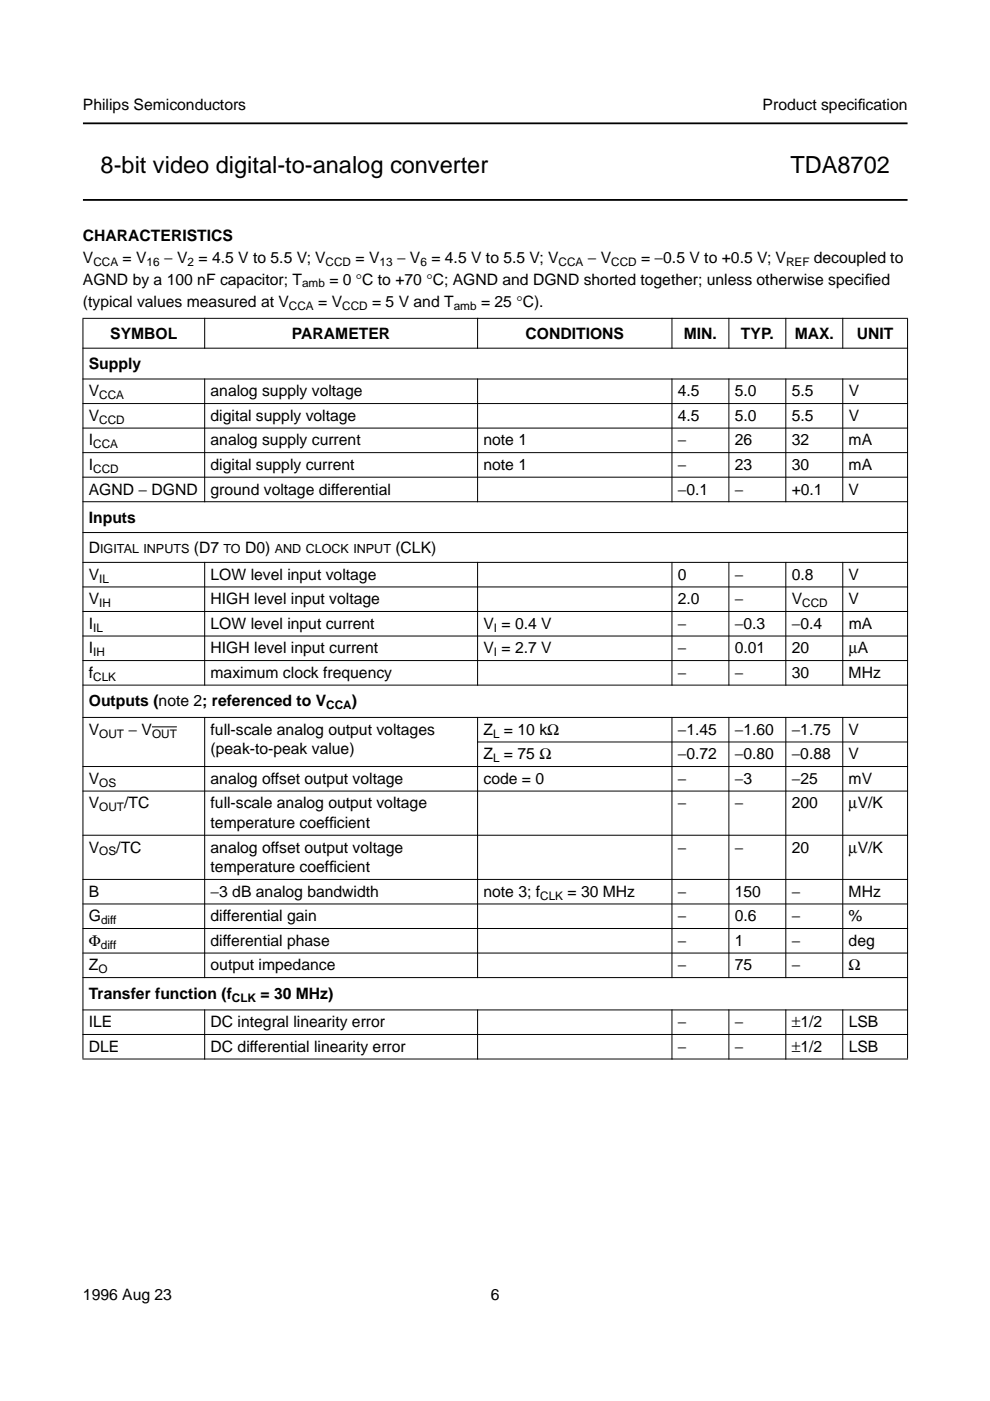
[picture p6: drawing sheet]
<svg xmlns="http://www.w3.org/2000/svg" width="210mm" height="297mm" viewBox="0 0 210 297" stroke-linecap="round" stroke-linejoin="round" font-family="sans-serif">
<defs><g id="words">
<g font-size="5">
<text x="21.3" y="36.6">8-bit video digital-to-analog converter</text>
<text x="167.6" y="36.6">TDA8702</text>
</g>
<g font-size="3.3">
<text x="17.6" y="23.4">Philips Semiconductors</text>
<text x="161.7" y="23.4">Product specif</text>
<text x="181.9" y="23.4">ication</text>
<text x="17.6" y="51.1">CHARACTERISTICS</text>
<text x="17.6" y="55.8">V</text>
<text x="26" y="55.8">= V</text>
<text x="34.8" y="55.8">− V = 4.5 V to 5.5 V; V</text>
<text x="75.4" y="55.8">= V</text>
<text x="84.2" y="55.8">− V = 4.5 V to 5.5 V; V</text>
<text x="124.6" y="55.8">− V</text>
<text x="135.9" y="55.8">= −0.5 V to +0.5 V; V</text>
<text x="172.5" y="55.8">decoupled to</text>
<text x="17.6" y="65">(typical values measured at V</text>
<text x="17.6" y="60.3">AGND by a 100 nF capacitor; T</text>
<text x="67.5" y="65">= V</text>
<text x="69.8" y="60.3">= 0 °C to +70 °C; AGND and DGND shorted together; unless otherwise specif</text>
<text x="78.9" y="65">= 5 V and T</text>
<text x="102" y="65">= 25 °C).</text>
<text x="183.4" y="60.3">ied</text>
<text x="23.4" y="71.8">SYMBOL</text>
<text x="61.9" y="71.8">PARAMETER</text>
<text x="111.4" y="71.8">CONDITIONS</text>
<text x="145" y="71.8">MIN.</text>
<text x="157.1" y="71.8">TYP.</text>
<text x="168.5" y="71.8">MAX.</text>
<text x="181.7" y="71.8">UNIT</text>
<text x="18.8" y="78.3">Supply</text>
<text x="18.8" y="89.2">V</text>
<text x="18.8" y="84">V</text>
<text x="44.6" y="84">analog supply voltage</text>
<text x="44.6" y="89.2">digital supply voltage</text>
<text x="143.7" y="84">4.5</text>
<text x="143.7" y="89.2">4.5</text>
<text x="155.8" y="84">5.0</text>
<text x="155.8" y="89.2">5.0</text>
<text x="167.9" y="84">5.5</text>
<text x="167.9" y="89.2">5.5</text>
<text x="179.9" y="84">V</text>
<text x="179.9" y="89.2">V</text>
<text x="18.8" y="94.4">I</text>
<text x="44.6" y="94.4">analog supply current</text>
<text x="102.5" y="94.4">note 1</text>
<text x="143.7" y="94.4">−</text>
<text x="155.8" y="94.4">26</text>
<text x="167.9" y="94.4">32</text>
<text x="179.9" y="94.4">mA</text>
<text x="18.8" y="99.6">I</text>
<text x="44.6" y="99.6">digital supply current</text>
<text x="102.5" y="99.6">note 1</text>
<text x="143.7" y="99.6">−</text>
<text x="155.8" y="99.6">23</text>
<text x="167.9" y="99.6">30</text>
<text x="179.9" y="99.6">mA</text>
<text x="18.8" y="104.8">AGND − DGND</text>
<text x="44.6" y="104.8">ground voltage differential</text>
<text x="143.7" y="104.8">−0.1</text>
<text x="155.8" y="104.8">−</text>
<text x="167.9" y="104.8">+0.1</text>
<text x="179.9" y="104.8">V</text>
<text x="18.8" y="110.9">Inputs</text>
<text x="18.8" y="117.2">D</text>
<text x="41.1" y="117.2">(D7</text>
<text x="52" y="117.2">D0)</text>
<text x="83.8" y="117.2">(CLK)</text>
<text x="18.8" y="122.9">V</text>
<text x="44.6" y="122.9">LOW level input voltage</text>
<text x="143.7" y="122.9">0</text>
<text x="155.8" y="122.9">−</text>
<text x="167.9" y="122.9">0.8</text>
<text x="179.9" y="122.9">V</text>
<text x="18.8" y="128.1">V</text>
<text x="44.6" y="128.1">HIGH level input voltage</text>
<text x="143.7" y="128.1">2.0</text>
<text x="155.8" y="128.1">−</text>
<text x="167.9" y="128.1">V</text>
<text x="179.9" y="128.1">V</text>
<text x="18.8" y="133.3">I</text>
<text x="44.6" y="133.3">LOW level input current</text>
<text x="102.5" y="133.3">V = 0.4 V</text>
<text x="143.7" y="133.3">−</text>
<text x="155.8" y="133.3">−0.3</text>
<text x="167.9" y="133.3">−0.4</text>
<text x="179.9" y="133.3">mA</text>
<text x="18.8" y="138.5">I</text>
<text x="18.8" y="143.7">f</text>
<text x="44.6" y="138.5">HIGH level input current</text>
<text x="44.6" y="143.7">maximum clock frequency</text>
<text x="102.5" y="138.5">V = 2.7 V</text>
<text x="143.7" y="143.7">−</text>
<text x="143.7" y="138.5">−</text>
<text x="155.8" y="143.7">−</text>
<text x="155.8" y="138.5">0.01</text>
<text x="167.9" y="143.7">30</text>
<text x="167.9" y="138.5">20</text>
<text x="179.9" y="143.7">MHz</text>
<text x="179.9" y="138.5">µA</text>
<text x="18.8" y="149.8">Outputs (note 2; referenced to V</text>
<text x="74.6" y="149.8">)</text>
<text x="18.8" y="155.8">V</text>
<text x="27.3" y="155.8">− V</text>
<text x="44.6" y="155.8">full-scale analog output voltages</text>
<text x="102.5" y="155.8">Z = 10 kΩ</text>
<text x="143.7" y="155.8">−1.45</text>
<text x="155.8" y="155.8">−1.60</text>
<text x="167.9" y="155.8">−1.75</text>
<text x="179.9" y="155.8">V</text>
<text x="44.6" y="160">(peak-to-peak value)</text>
<text x="102.5" y="161">Z = 75 Ω</text>
<text x="143.7" y="161">−0.72</text>
<text x="155.8" y="161">−0.80</text>
<text x="167.9" y="161">−0.88</text>
<text x="179.9" y="161">V</text>
<text x="18.8" y="166.2">V</text>
<text x="44.6" y="166.2">analog offset output voltage</text>
<text x="102.5" y="166.2">code = 0</text>
<text x="143.7" y="166.2">−</text>
<text x="155.8" y="166.2">−3</text>
<text x="167.9" y="166.2">−25</text>
<text x="179.9" y="166.2">mV</text>
<text x="18.8" y="171.4">V</text>
<text x="26.3" y="171.4">/TC</text>
<text x="44.6" y="171.4">full-scale analog output voltage</text>
<text x="143.7" y="171.4">−</text>
<text x="155.8" y="171.4">−</text>
<text x="167.9" y="171.4">200</text>
<text x="179.9" y="171.4">µV/K</text>
<text x="44.6" y="175.6">temperature coeff</text>
<text x="69.8" y="175.6">icient</text>
<text x="18.8" y="180.8">V</text>
<text x="24.7" y="180.8">/TC</text>
<text x="44.6" y="180.8">analog offset output voltage</text>
<text x="44.6" y="184.9">temperature coeff</text>
<text x="69.8" y="184.9">icient</text>
<text x="143.7" y="180.8">−</text>
<text x="155.8" y="180.8">−</text>
<text x="167.9" y="180.8">20</text>
<text x="179.9" y="180.8">µV/K</text>
<text x="18.8" y="190.1">B</text>
<text x="44.6" y="190.1">−3 dB analog bandwidth</text>
<text x="102.5" y="190.1">note 3; f</text>
<text x="120.3" y="190.1">= 30 MHz</text>
<text x="143.7" y="190.1">−</text>
<text x="155.8" y="190.1">150</text>
<text x="167.9" y="190.1">−</text>
<text x="179.9" y="190.1">MHz</text>
<text x="18.8" y="195.3">G</text>
<text x="44.6" y="195.3">differential gain</text>
<text x="143.7" y="195.3">−</text>
<text x="155.8" y="195.3">0.6</text>
<text x="167.9" y="195.3">−</text>
<text x="179.9" y="195.3">%</text>
<text x="18.8" y="200.5">Φ</text>
<text x="44.6" y="200.5">differential phase</text>
<text x="143.7" y="200.5">−</text>
<text x="155.8" y="200.5">1</text>
<text x="167.9" y="200.5">−</text>
<text x="179.9" y="200.5">deg</text>
<text x="18.8" y="205.7">Z</text>
<text x="44.6" y="205.7">output impedance</text>
<text x="143.7" y="205.7">−</text>
<text x="155.8" y="205.7">75</text>
<text x="167.9" y="205.7">−</text>
<text x="179.9" y="205.7">Ω</text>
<text x="18.8" y="211.8">Transfer function (f</text>
<text x="55.2" y="211.8">= 30 MHz)</text>
<text x="18.8" y="217.8">ILE</text>
<text x="44.6" y="217.8">DC integral linearity error</text>
<text x="143.7" y="217.8">−</text>
<text x="155.8" y="217.8">−</text>
<text x="167.9" y="217.8">±1/2</text>
<text x="179.9" y="217.8">LSB</text>
<text x="18.8" y="223">DLE</text>
<text x="44.6" y="223">DC differential linearity error</text>
<text x="143.7" y="223">−</text>
<text x="155.8" y="223">−</text>
<text x="167.9" y="223">±1/2</text>
<text x="179.9" y="223">LSB</text>
<text x="17.6" y="275.6">1996 Aug 23</text>
<text x="104.1" y="275.6">6</text>
</g>
<g font-size="2.7">
<text x="21.2" y="117.2">IGITAL INPUTS</text>
<text x="47.4" y="117.2">TO</text>
<text x="58.3" y="117.2">AND CLOCK INPUT</text>
</g>
<g font-size="2.5">
<text x="19.8" y="56.4">CCA</text>
<text x="31.1" y="56.4">16</text>
<text x="39.8" y="56.4">2</text>
<text x="69" y="56.4">CCD</text>
<text x="80.5" y="56.4">13</text>
<text x="89.2" y="56.4">6</text>
<text x="118.4" y="56.4">CCA</text>
<text x="129.6" y="56.4">CCD</text>
<text x="166.7" y="56.4">REF</text>
<text x="61.3" y="65.6">CCA</text>
<text x="64" y="60.9">amb</text>
<text x="72.6" y="65.6">CCD</text>
<text x="96.2" y="65.6">amb</text>
<text x="21.1" y="84.6">CCA</text>
<text x="21.1" y="89.8">CCD</text>
<text x="19.8" y="95">CCA</text>
<text x="19.8" y="100.2">CCD</text>
<text x="21.1" y="123.5">IL</text>
<text x="21.1" y="128.7">IH</text>
<text x="170.1" y="128.7">CCD</text>
<text x="19.8" y="133.9">IL</text>
<text x="104.7" y="133.9">I</text>
<text x="19.8" y="139.1">IH</text>
<text x="104.7" y="139.1">I</text>
<text x="19.8" y="144.3">CLK</text>
<text x="69.2" y="150.4">CCA</text>
<text x="21.1" y="156.4">OUT</text>
<text x="32.2" y="156.4">OUT</text>
<text x="104.5" y="156.4">L</text>
<text x="104.5" y="161.6">L</text>
<text x="21.1" y="166.8">OS</text>
<text x="21.1" y="172">OUT</text>
<text x="21.1" y="181.4">OS</text>
<text x="114.5" y="190.7">CLK</text>
<text x="21.4" y="195.9">diff</text>
<text x="21.4" y="201.1">diff</text>
<text x="20.9" y="206.3">O</text>
<text x="49.2" y="212.4">CLK</text>
</g>
</g></defs>
<path d="M17.6 26.2h174.8M17.6 42.4h174.8" fill="none" stroke="#000" stroke-width=".38"/>
<g fill="#000" stroke="#000" stroke-width=".21">
<path d="M43.4 67.4v6.5zM101.3 67.4v6.5zM142.5 67.4v6.5zM154.5 67.4v6.5zM166.6 67.4v6.5zM178.7 67.4v6.5zM17.5 67.5h175zM17.5 73.8h175zM17.5 80.4h175zM17.5 85.6h175zM17.5 90.8h175zM17.5 96h175z"/>
<path d="M43.4 80.3v26.2zM101.3 80.3v26.2zM142.5 80.3v26.2zM154.5 80.3v26.2zM166.6 80.3v26.2zM178.7 80.3v26.2zM17.5 101.2h175zM17.5 106.4h175zM17.5 112.9h175zM17.5 119.2h175zM17.5 124.4h175zM17.5 129.6h175z"/>
<path d="M17.5 134.8h175zM32.2 154.1h5.3zM43.4 119.1v26.3zM101.3 119.1v26.3zM142.5 119.1v26.3zM154.5 119.1v26.3zM166.6 119.1v26.3zM178.7 119.1v26.3zM17.5 140.1h175zM17.5 145.3h175zM17.5 152.1h175zM101.2 157.3h91.3z"/>
<path d="M17.5 162.5h175zM17.5 167.7h175zM17.5 177.1h175zM17.5 186.5h175zM17.5 191.7h175zM17.5 196.9h175zM43.4 152v55.4zM101.3 152v55.4zM142.5 152v55.4zM154.5 152v55.4zM166.6 152v55.4zM178.7 152v55.4z"/>
<path d="M17.5 202.1h175zM17.5 207.3h175zM17.5 214.1h175zM17.5 219.3h175zM17.6 67.6v156.8zM43.4 214v10.6zM101.3 214v10.6zM142.5 214v10.6zM154.5 214v10.6zM166.6 214v10.6zM178.7 214v10.6zM192.4 67.6v156.8z"/>
<path d="M17.5 224.5h175z"/>
</g>
<use href="#words"/>
</svg>
